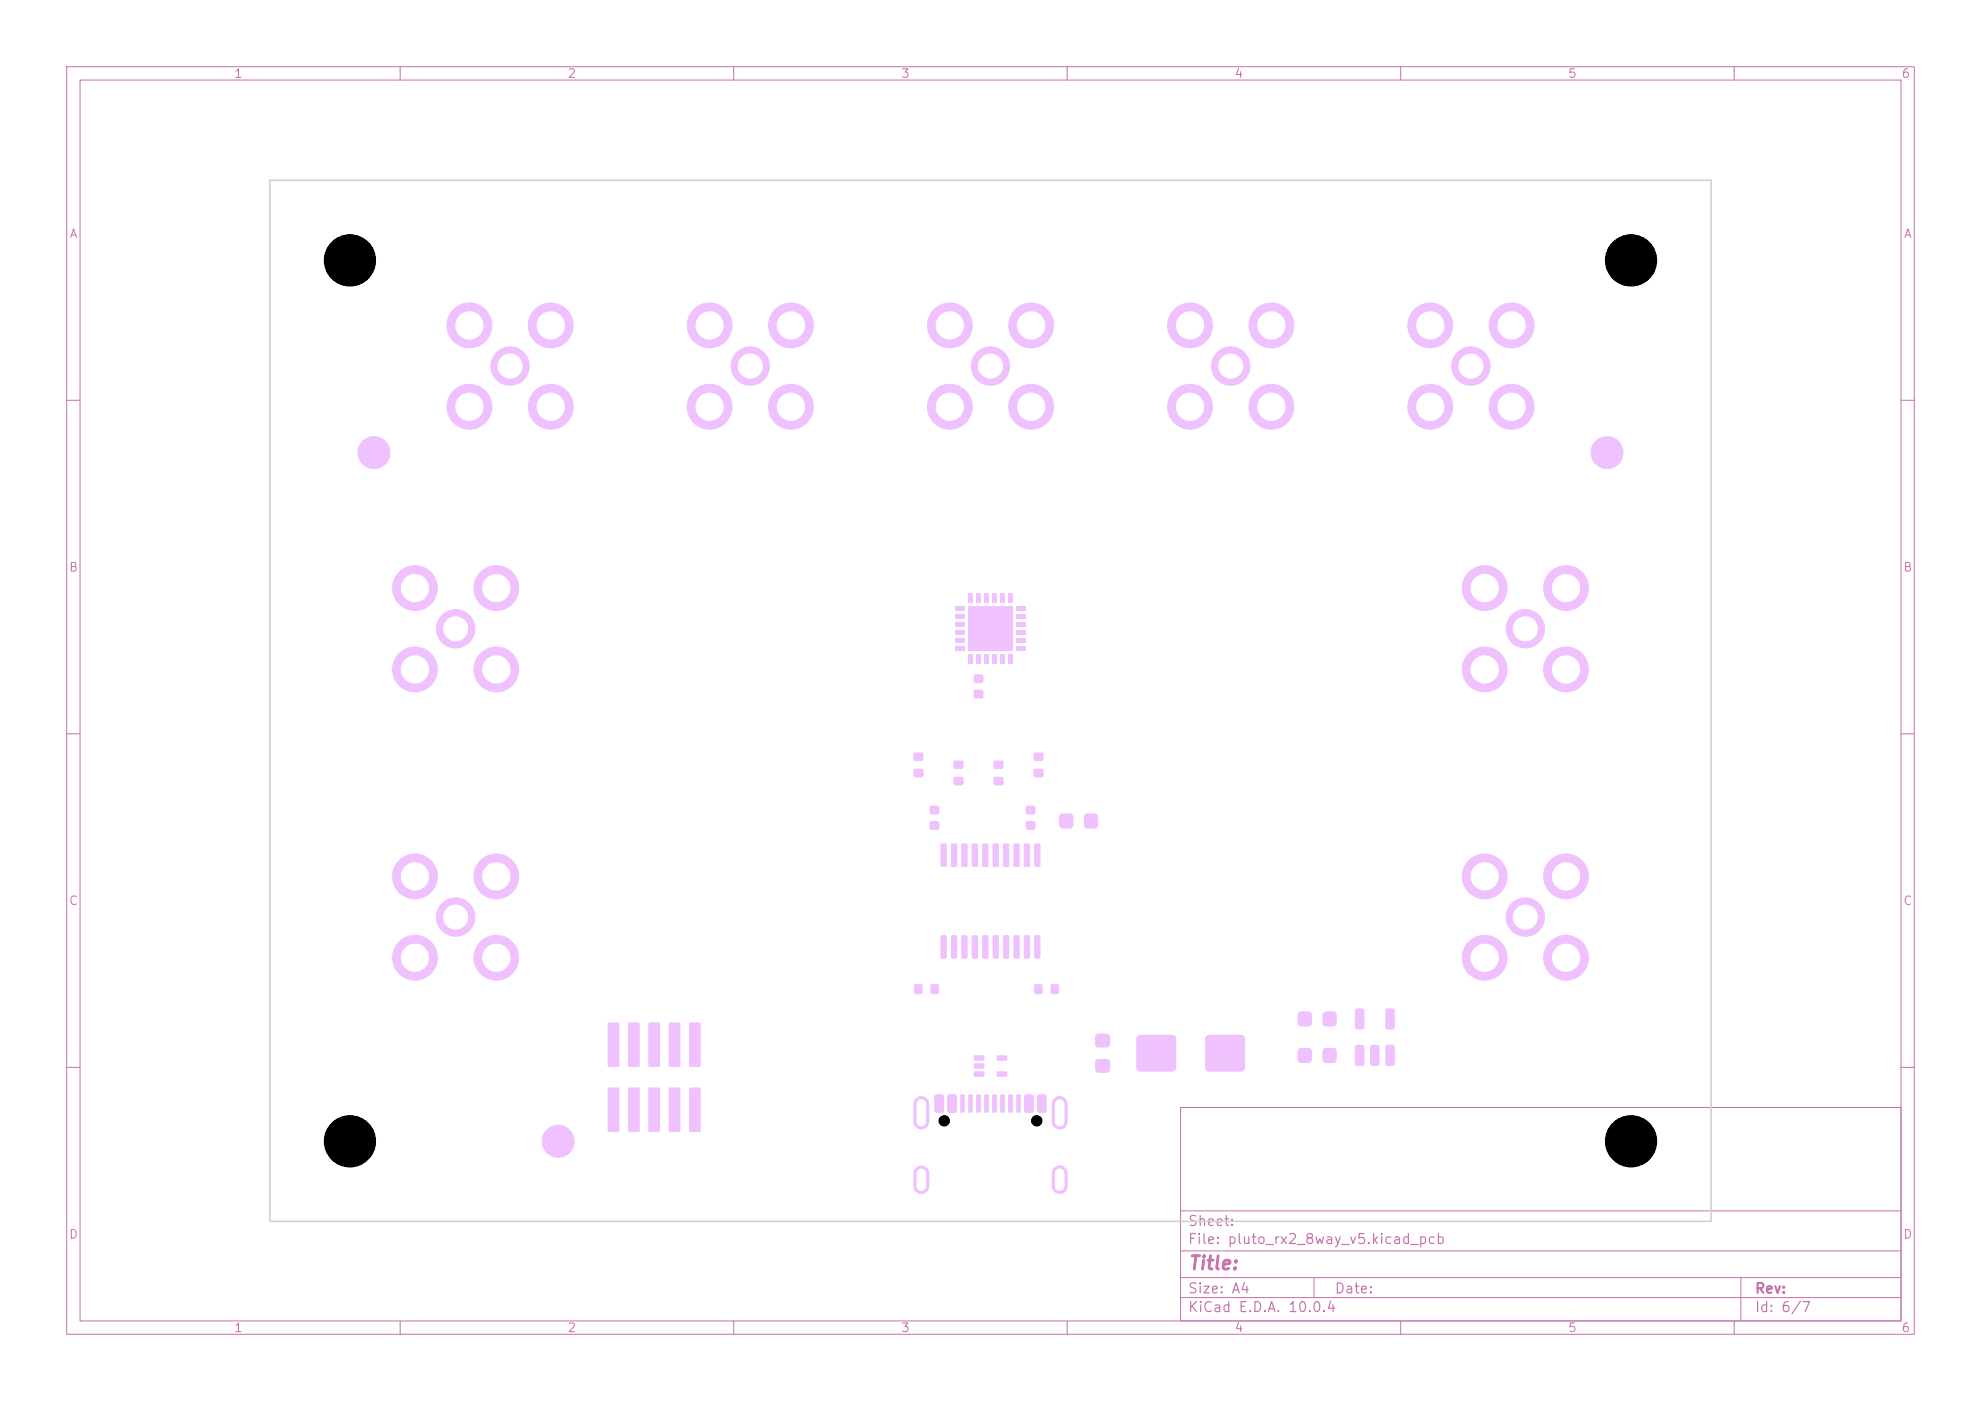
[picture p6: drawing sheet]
<svg xmlns="http://www.w3.org/2000/svg" width="297mm" height="210mm" viewBox="0 0 297 210" stroke-linecap="round" stroke-linejoin="round" font-family="sans-serif">
<defs><g id="words">
<text font-size="2" fill="#c872ab" x="178" y="190.8">Title:</text>
<g font-size="1.5" fill="#c872ab">
<text x="178" y="184.2">Sheet:</text>
<text x="178" y="186.9">File: pluto_rx2_8way_v5.kicad_pcb</text>
<text x="178" y="197.1">KiCad E.D.A. 10.0.4</text>
<text x="178" y="194.3">Size: A4</text>
<text x="200" y="194.3">Date:</text>
<text x="263" y="194.3">Rev:</text>
<text x="263" y="197.1">Id: 6/7</text>
</g>
<g font-size="1.3" fill="#c872ab">
<text x="35" y="12">1</text>
<text x="85" y="12">2</text>
<text x="135" y="12">3</text>
<text x="185" y="12">4</text>
<text x="235" y="12">5</text>
<text x="285" y="12">6</text>
<text x="10.3" y="36">A</text>
<text x="285.4" y="36">A</text>
<text x="10.3" y="86">B</text>
<text x="285.3" y="86">B</text>
<text x="10.3" y="136">C</text>
<text x="285.3" y="136">C</text>
<text x="10.3" y="186">D</text>
<text x="285.3" y="186">D</text>
<text x="35" y="200">1</text>
<text x="85" y="200">2</text>
<text x="135" y="200">3</text>
<text x="185" y="200">4</text>
<text x="235" y="200">5</text>
<text x="285" y="200">6</text>
</g>
</g></defs>
<g fill="none" stroke="#c872ab" stroke-width=".15">
<path d="M10 10h277v190h-277zM12 12h273v186h-273zM60 10v2M110 10v2M160 10v2M210 10v2M260 10v2M10 60h2M285 60h2M10 110h2M285 110h2M10 160h2"/>
<path d="M177 166h108v32h-108zM285 160h2M60 198v2M110 198v2M160 198v2M177 194.5h108M177 191.5h108M177 187.5h108M177 181.5h108M197 191.5v3M210 198v2M260 198v2"/>
<path d="M261 191.5v6.5"/>
</g>
<g fill="#efc1ff" stroke="#efc1ff" stroke-width=".15">
<circle cx="228.7" cy="137.5" r="2.88"/>
<circle cx="222.6" cy="143.6" r="3.4"/>
<circle cx="222.6" cy="131.4" r="3.4"/>
<circle cx="234.8" cy="143.6" r="3.4"/>
<circle cx="234.8" cy="131.4" r="3.4"/>
</g>
<g fill="#efc1ff">
<path d="M198.4 151.8l.4-.2h1.1a.54 .54 0 0 1 .5 .5v1.2a.54 .54 0 0 1-.5 .6h-1.1a.54 .54 0 0 1-.5-.6v-1.2z"/>
<path d="M194.7 151.8l.4-.2h1.1a.54 .54 0 0 1 .5 .5v1.2a.54 .54 0 0 1-.5 .6h-1.1a.54 .54 0 0 1-.6-.6v-1.2z"/>
</g>
<g fill="#efc1ff" stroke="#efc1ff" stroke-width=".15">
<circle cx="112.5" cy="54.9" r="2.88"/>
<circle cx="118.6" cy="61" r="3.4"/>
<circle cx="106.4" cy="61" r="3.4"/>
<circle cx="118.6" cy="48.8" r="3.4"/>
<circle cx="106.4" cy="48.8" r="3.4"/>
<circle cx="76.5" cy="54.9" r="2.88"/>
<circle cx="82.6" cy="61" r="3.4"/>
<circle cx="70.4" cy="61" r="3.4"/>
<circle cx="82.6" cy="48.8" r="3.4"/>
<circle cx="70.4" cy="48.8" r="3.4"/>
</g>
<g fill="#efc1ff">
<path d="M137 112.9l.3-.1h.8l.3 .1 .1 .2-.1 .9-.3 .1h-.8l-.3-.1-.1-.2z"/>
<path d="M137 115.3l.3-.1h.8l.3 .1 .1 .3-.1 .8-.3 .1h-.8l-.3-.1-.1-.2z"/>
</g>
<g fill="#efc1ff" stroke="#efc1ff" stroke-width=".15">
<circle cx="68.3" cy="137.5" r="2.88"/>
<circle cx="74.4" cy="131.4" r="3.4"/>
<circle cx="74.4" cy="143.6" r="3.4"/>
<circle cx="62.2" cy="131.4" r="3.4"/>
<circle cx="62.2" cy="143.6" r="3.4"/>
<circle cx="56.1" cy="67.8" r="2.4"/>
<circle cx="228.7" cy="94.3" r="2.88"/>
<circle cx="222.6" cy="100.3" r="3.4"/>
<circle cx="222.6" cy="88.2" r="3.4"/>
<circle cx="234.8" cy="100.3" r="3.4"/>
<circle cx="234.8" cy="88.2" r="3.4"/>
<circle cx="141.6" cy="168" r=".78"/>
<circle cx="155.4" cy="168" r=".78"/>
</g>
<g fill="#efc1ff">
<path d="M140.2 164.2l.3-.2h.7l.3 .3v2.1l-.2 .4h-.8l-.4-.2v-2.2z"/>
<path d="M142.1 164.2l.3-.2h.7l.3 .3 .1 2.1-.3 .4h-.8l-.4-.2v-2.2z"/>
<path d="M145.2 164.1l.5-.1 .2 .2v2.4l-.2 .2h-.4l-.2-.2z"/>
<path d="M147.6 164.1l.5-.1 .2 .2v2.4l-.2 .2h-.4l-.2-.2z"/>
<path d="M148.8 164.1l.5-.1 .2 .2v2.4l-.2 .2h-.4l-.2-.2z"/>
<path d="M151.2 164.1l.5-.1 .2 .2v2.4l-.2 .2h-.4l-.2-.2z"/>
<path d="M153.6 164.2l.3-.2h.7l.4 .3v2.1l-.2 .4h-.9l-.3-.2-.1-2.2z"/>
<path d="M155.6 164.2l.2-.2h.7l.4 .3v2.1l-.2 .4h-.9l-.3-.2v-2.2z"/>
<path d="M152.4 164.1l.5-.1 .2 .2v2.4l-.2 .2h-.4l-.2-.2z"/>
<path d="M150 164.1l.5-.1 .2 .2v2.4l-.2 .2h-.4l-.2-.2z"/>
<path d="M146.4 164.1l.5-.1 .2 .2v2.4l-.2 .2h-.4l-.2-.2z"/>
<path d="M144 164.1l.5-.1 .2 .2v2.4l-.2 .2h-.4l-.2-.2z"/>
</g>
<path d="M138.1 165.5v2.6M138.1 175.9v1.9M158.9 165.5v2.6M158.9 175.9v1.9" fill="none" stroke="#efc1ff" stroke-width="2.4"/>
<g fill="#efc1ff">
<path d="M203.2 156.7l.3-.1h.7l.3 .2 .1 2.6-.3 .4h-.8l-.4-.2v-2.6z"/>
<path d="M205.5 156.7l.3-.1h.7l.3 .2v2.6l-.2 .4h-.8l-.4-.2v-2.6z"/>
<path d="M207.8 156.7l.2-.1h.8l.3 .2v2.6l-.2 .4h-.9l-.3-.2v-2.6z"/>
<path d="M207.8 151.3l.2-.1h.8l.3 .2v2.6l-.2 .3h-.9l-.3-.2v-2.6z"/>
<path d="M203.2 151.3l.3-.1h.7l.3 .2 .1 2.6-.3 .3h-.8l-.4-.2v-2.6z"/>
<path d="M198.4 157.2l.4-.1h1.1a.54 .54 0 0 1 .5 .5v1.2a.54 .54 0 0 1-.5 .6h-1.1a.54 .54 0 0 1-.5-.6v-1.2z"/>
<path d="M194.7 157.2l.4-.1h1.1a.54 .54 0 0 1 .5 .5v1.2a.54 .54 0 0 1-.5 .6h-1.1a.54 .54 0 0 1-.6-.6v-1.2z"/>
<path d="M146 158.2h1.5l.1 .2v.5l-.2 .1h-1.3l-.1-.2z"/>
<path d="M146 159.4h1.5l.1 .2v.5l-.2 .1h-1.3l-.1-.2z"/>
<path d="M146 160.6h1.5l.1 .2v.5l-.2 .1h-1.3l-.1-.2z"/>
<path d="M149.5 160.6h1.4l.1 .2v.5l-.2 .1h-1.3l-.1-.2z"/>
<path d="M149.5 158.2h1.4l.1 .2v.5l-.2 .1h-1.3l-.1-.2z"/>
</g>
<g fill="#efc1ff" stroke="#efc1ff" stroke-width=".15">
<circle cx="220.5" cy="54.9" r="2.88"/>
<circle cx="226.6" cy="61" r="3.4"/>
<circle cx="214.4" cy="61" r="3.4"/>
<circle cx="226.6" cy="48.8" r="3.4"/>
<circle cx="214.4" cy="48.8" r="3.4"/>
</g>
<g fill="#efc1ff">
<path d="M153.9 123.2l.2-.1h.8l.2 .1 .1 .2-.1 .9-.2 .1h-.8l-.2-.1-.1-.2z"/>
<path d="M153.9 120.9l.2-.1h.8l.2 .1 .1 .2-.1 .9-.2 .1h-.8l-.2-.1-.1-.2z"/>
<path d="M143 114.1l.3-.1h.8l.3 .1 .1 .2-.1 .9-.3 .1h-.8l-.3-.1-.1-.2z"/>
<path d="M143 116.5l.3-.1h.8l.3 .1 .1 .3-.1 .8-.3 .1h-.8l-.3-.1-.1-.2z"/>
<path d="M139.5 123.2l.2-.1h.8l.2 .1 .1 .2-.1 .9-.2 .1h-.8l-.2-.1-.1-.2z"/>
<path d="M139.5 120.9l.2-.1h.8l.2 .1 .1 .2-.1 .9-.2 .1h-.8l-.2-.1-.1-.2z"/>
<path d="M162.6 122.1l.4-.2h1.1a.54 .54 0 0 1 .5 .6v1.2a.54 .54 0 0 1-.5 .5h-1.1a.54 .54 0 0 1-.5-.5v-1.2z"/>
<path d="M158.9 122.1l.4-.2h1.1a.54 .54 0 0 1 .5 .6v1.2a.54 .54 0 0 1-.5 .5h-1.1a.54 .54 0 0 1-.5-.5v-1.2z"/>
<path d="M155 115.3l.3-.1h.8l.3 .1 .1 .3-.1 .8-.3 .1h-.8l-.3-.1-.1-.2z"/>
<path d="M155 112.9l.3-.1h.8l.3 .1 .1 .2-.1 .9-.3 .1h-.8l-.3-.1-.1-.2z"/>
</g>
<g fill="#efc1ff" stroke="#efc1ff" stroke-width=".15">
<circle cx="244.5" cy="171.1" r="3.8"/>
<circle cx="244.5" cy="39" r="3.8"/>
</g>
<g fill="#efc1ff">
<path d="M137.1 147.6l.2-.1 .9 .1 .1 .2v.9l-.1 .2-.2 .1-.9-.1-.1-.2v-.9z"/>
<path d="M139.6 147.6l.2-.1 .9 .1 .1 .2v.9l-.1 .2-.3 .1-.8-.1-.1-.2v-.9z"/>
</g>
<g fill="#efc1ff" stroke="#efc1ff" stroke-width=".15">
<circle cx="52.5" cy="39" r="3.8"/>
<circle cx="83.7" cy="171.1" r="2.4"/>
</g>
<g fill="#efc1ff">
<path d="M149 114.1l.3-.1h.8l.3 .1 .1 .2-.1 .9-.3 .1h-.8l-.3-.1-.1-.2z"/>
<path d="M149 116.5l.3-.1h.8l.3 .1 .1 .3-.1 .8-.3 .1h-.8l-.3-.1-.1-.2z"/>
<path d="M155.1 126.5l.7-.1 .2 .2v3.1l-.1 .2-.6 .1-.2-.2z"/>
<path d="M153.6 126.5l.6-.1 .2 .2v3.1l-.1 .2-.6 .1-.2-.2z"/>
<path d="M152 126.5l.6-.1 .3 .2v3.1l-.2 .2-.5 .1-.3-.2z"/>
<path d="M150.4 126.5l.7-.1 .2 .2v3.1l-.1 .2-.6 .1-.2-.2z"/>
<path d="M148.9 126.5l.6-.1 .2 .2 .1 3.1-.2 .2-.6 .1-.2-.2z"/>
<path d="M147.3 126.5l.7-.1 .2 .2v3.1l-.1 .2-.6 .1-.2-.2z"/>
<path d="M145.8 126.5l.6-.1 .2 .2v3.1l-.1 .2-.6 .1-.2-.2z"/>
<path d="M144.2 126.5l.6-.1 .3 .2v3.1l-.2 .2-.5 .1-.3-.2z"/>
<path d="M142.6 126.5l.7-.1 .2 .2v3.1l-.1 .2-.6 .1-.2-.2z"/>
<path d="M141.1 126.5l.6-.1 .2 .2 .1 3.1-.2 .2-.6 .1-.2-.2z"/>
<path d="M141.1 140.2h.6l.2 .1 .1 3.2-.2 .2h-.6l-.2-.1z"/>
<path d="M142.6 140.2h.7l.2 .1v3.2l-.1 .2h-.6l-.2-.1z"/>
<path d="M144.2 140.2h.6l.3 .1v3.2l-.2 .2h-.5l-.3-.1z"/>
<path d="M145.8 140.2h.6l.2 .1v3.2l-.1 .2h-.6l-.2-.1z"/>
<path d="M147.3 140.2h.7l.2 .1v3.2l-.1 .2h-.6l-.2-.1z"/>
<path d="M148.9 140.2h.6l.2 .1 .1 3.2-.2 .2h-.6l-.2-.1z"/>
<path d="M150.4 140.2h.7l.2 .1v3.2l-.1 .2h-.6l-.2-.1z"/>
<path d="M152 140.2h.6l.3 .1v3.2l-.2 .2h-.5l-.3-.1z"/>
<path d="M153.6 140.2h.6l.2 .1v3.2l-.1 .2h-.6l-.2-.1z"/>
<path d="M155.1 140.2h.7l.2 .1v3.2l-.1 .2h-.6l-.2-.1z"/>
</g>
<circle cx="240.9" cy="67.8" r="2.4" fill="#efc1ff" stroke="#efc1ff" stroke-width=".15"/>
<g fill="#efc1ff">
<path d="M146.1 101.2l.2-.1h.8l.2 .1 .1 .2-.1 .9-.2 .1h-.8l-.2-.1-.1-.2z"/>
<path d="M146.1 103.5l.2-.1h.8l.2 .1 .1 .2-.1 .9-.2 .1h-.8l-.2-.1-.1-.2z"/>
<path d="M170.5 155.3l.4-.2h4.9a.6 .6 0 0 1 .6 .6v4.3a.6 .6 0 0 1-.6 .6h-4.9a.6 .6 0 0 1-.6-.6v-4.3z"/>
<path d="M180.8 155.3l.5-.2h4.8a.6 .6 0 0 1 .6 .6v4.3a.6 .6 0 0 1-.6 .6h-4.8a.6 .6 0 0 1-.6-.6v-4.3z"/>
</g>
<g fill="#efc1ff" stroke="#efc1ff" stroke-width=".15">
<circle cx="68.3" cy="94.3" r="2.88"/>
<circle cx="74.4" cy="88.2" r="3.4"/>
<circle cx="74.4" cy="100.3" r="3.4"/>
<circle cx="62.2" cy="88.2" r="3.4"/>
<circle cx="62.2" cy="100.3" r="3.4"/>
</g>
<g fill="#efc1ff">
<path d="M164.3 158.9l.4-.2h1.2a.53 .53 0 0 1 .5 .5v1.1a.53 .53 0 0 1-.5 .5h-1.2a.53 .53 0 0 1-.5-.5v-1.1z"/>
<path d="M164.3 155.1l.4-.2h1.2a.53 .53 0 0 1 .5 .6v1a.53 .53 0 0 1-.5 .5h-1.2a.53 .53 0 0 1-.5-.5v-1z"/>
</g>
<g fill="#efc1ff" stroke="#efc1ff" stroke-width=".15">
<circle cx="148.5" cy="54.9" r="2.88"/>
<circle cx="154.6" cy="61" r="3.4"/>
<circle cx="142.4" cy="61" r="3.4"/>
<circle cx="154.6" cy="48.8" r="3.4"/>
<circle cx="142.4" cy="48.8" r="3.4"/>
<circle cx="52.5" cy="171.1" r="3.8"/>
</g>
<g fill="#efc1ff">
<path d="M143.2 90.9h1.5v.7h-1.5z"/>
<path d="M143.2 92.1h1.5v.7h-1.5z"/>
<path d="M143.2 93.3h1.5v.7h-1.5z"/>
<path d="M143.2 94.5h1.5v.7h-1.5z"/>
<path d="M143.2 95.7h1.5v.7h-1.5z"/>
<path d="M143.2 96.9h1.5v.7h-1.5z"/>
<path d="M145.1 98.1h.8v1.4h-.8z"/>
<path d="M146.3 98.1h.8v1.4h-.8z"/>
<path d="M147.5 98.1h.8v1.4h-.8z"/>
<path d="M148.7 98.1h.8v1.4h-.8z"/>
<path d="M149.9 98.1h.8v1.4h-.8z"/>
<path d="M151.1 98.1h.8v1.4h-.8z"/>
<path d="M152.3 96.9h1.5v.7h-1.5z"/>
<path d="M152.3 95.7h1.5v.7h-1.5z"/>
<path d="M152.3 94.5h1.5v.7h-1.5z"/>
<path d="M152.3 93.3h1.5v.7h-1.5z"/>
<path d="M152.3 92.1h1.5v.7h-1.5z"/>
<path d="M152.3 90.9h1.5v.7h-1.5z"/>
<path d="M151.1 89h.8v1.4h-.8z"/>
<path d="M149.9 89h.8v1.4h-.8z"/>
<path d="M148.7 89h.8v1.4h-.8z"/>
<path d="M147.5 89h.8v1.4h-.8z"/>
<path d="M146.3 89h.8v1.4h-.8z"/>
<path d="M145.1 89h.8v1.4h-.8z"/>
<path d="M145.2 91h6.6v6.6h-6.6z"/>
<path d="M155.1 147.6l.3-.1 .8 .1 .1 .2v.9l-.1 .2-.2 .1-.9-.1-.1-.2v-.9z"/>
<path d="M157.6 147.6l.2-.1 .9 .1 .1 .2v.9l-.1 .2-.2 .1-.9-.1-.1-.2v-.9z"/>
<path d="M91.2 163.1l1.4-.1 .3 .2v6.2l-.2 .3h-1.3l-.3-.2v-6.2z"/>
<path d="M91.2 153.3l1.4-.1 .3 .2v6.3l-.2 .2h-1.3l-.3-.1v-6.3z"/>
<path d="M94.2 163.1l1.5-.1 .2 .2v6.2l-.1 .3h-1.4l-.2-.2-.1-6.2z"/>
<path d="M94.2 153.3l1.5-.1 .2 .2v6.3l-.1 .2h-1.4l-.2-.1-.1-6.3z"/>
<path d="M97.3 163.1l1.4-.1 .3 .2v6.2l-.2 .3h-1.3l-.3-.2v-6.2z"/>
<path d="M97.3 153.3l1.4-.1 .3 .2v6.3l-.2 .2h-1.3l-.3-.1v-6.3z"/>
<path d="M100.3 163.1l1.5-.1 .2 .2v6.2l-.1 .3h-1.4l-.2-.2-.1-6.2z"/>
<path d="M100.3 153.3l1.5-.1 .2 .2v6.3l-.1 .2h-1.4l-.2-.1-.1-6.3z"/>
<path d="M103.4 163.1l1.4-.1 .2 .2 .1 6.2-.2 .3h-1.3l-.3-.2v-6.2z"/>
<path d="M103.4 153.3l1.4-.1 .2 .2 .1 6.3-.2 .2h-1.3l-.3-.1v-6.3z"/>
</g>
<g fill="#efc1ff" stroke="#efc1ff" stroke-width=".15">
<circle cx="184.5" cy="54.9" r="2.88"/>
<circle cx="190.6" cy="61" r="3.4"/>
<circle cx="178.4" cy="61" r="3.4"/>
<circle cx="190.6" cy="48.8" r="3.4"/>
<circle cx="178.4" cy="48.8" r="3.4"/>
</g>
<path d="M40.5 27h216v156.1h-216z" fill="none" stroke="#d0d2cd" stroke-width=".24"/>
<g fill="#fff" stroke="#fff" stroke-width=".15">
<circle cx="228.7" cy="137.5" r="1.8"/>
<circle cx="222.6" cy="143.6" r="2.04"/>
<circle cx="222.6" cy="131.4" r="2.04"/>
<circle cx="234.8" cy="143.6" r="2.04"/>
<circle cx="234.8" cy="131.4" r="2.04"/>
<circle cx="112.5" cy="54.9" r="1.8"/>
<circle cx="118.6" cy="61" r="2.04"/>
<circle cx="106.4" cy="61" r="2.04"/>
<circle cx="118.6" cy="48.8" r="2.04"/>
<circle cx="106.4" cy="48.8" r="2.04"/>
<circle cx="76.5" cy="54.9" r="1.8"/>
<circle cx="82.6" cy="61" r="2.04"/>
<circle cx="70.4" cy="61" r="2.04"/>
<circle cx="82.6" cy="48.8" r="2.04"/>
<circle cx="70.4" cy="48.8" r="2.04"/>
<circle cx="68.3" cy="137.5" r="1.8"/>
<circle cx="74.4" cy="131.4" r="2.04"/>
<circle cx="74.4" cy="143.6" r="2.04"/>
<circle cx="62.2" cy="131.4" r="2.04"/>
<circle cx="62.2" cy="143.6" r="2.04"/>
<circle cx="228.7" cy="94.3" r="1.8"/>
<circle cx="222.6" cy="100.3" r="2.04"/>
<circle cx="222.6" cy="88.2" r="2.04"/>
<circle cx="234.8" cy="100.3" r="2.04"/>
<circle cx="234.8" cy="88.2" r="2.04"/>
<circle cx="220.5" cy="54.9" r="1.8"/>
<circle cx="226.6" cy="61" r="2.04"/>
<circle cx="214.4" cy="61" r="2.04"/>
<circle cx="226.6" cy="48.8" r="2.04"/>
<circle cx="214.4" cy="48.8" r="2.04"/>
<circle cx="68.3" cy="94.3" r="1.8"/>
<circle cx="74.4" cy="88.2" r="2.04"/>
<circle cx="74.4" cy="100.3" r="2.04"/>
<circle cx="62.2" cy="88.2" r="2.04"/>
<circle cx="62.2" cy="100.3" r="2.04"/>
<circle cx="148.5" cy="54.9" r="1.8"/>
<circle cx="154.6" cy="61" r="2.04"/>
<circle cx="142.4" cy="61" r="2.04"/>
<circle cx="154.6" cy="48.8" r="2.04"/>
<circle cx="142.4" cy="48.8" r="2.04"/>
<circle cx="184.5" cy="54.9" r="1.8"/>
<circle cx="190.6" cy="61" r="2.04"/>
<circle cx="178.4" cy="61" r="2.04"/>
<circle cx="190.6" cy="48.8" r="2.04"/>
<circle cx="178.4" cy="48.8" r="2.04"/>
</g>
<g fill="#000" stroke="#000" stroke-width=".15">
<circle cx="52.5" cy="39" r="3.8"/>
<circle cx="244.5" cy="39" r="3.8"/>
<circle cx="52.5" cy="171.1" r="3.8"/>
<circle cx="141.6" cy="168" r=".78"/>
<circle cx="155.4" cy="168" r=".78"/>
<circle cx="244.5" cy="171.1" r="3.8"/>
</g>
<path d="M138.1 165.5v2.6M138.1 175.9v1.9M158.9 165.5v2.6M158.9 175.9v1.9" fill="none" stroke="#fff" stroke-width="1.4"/>
<use href="#words"/>
</svg>
